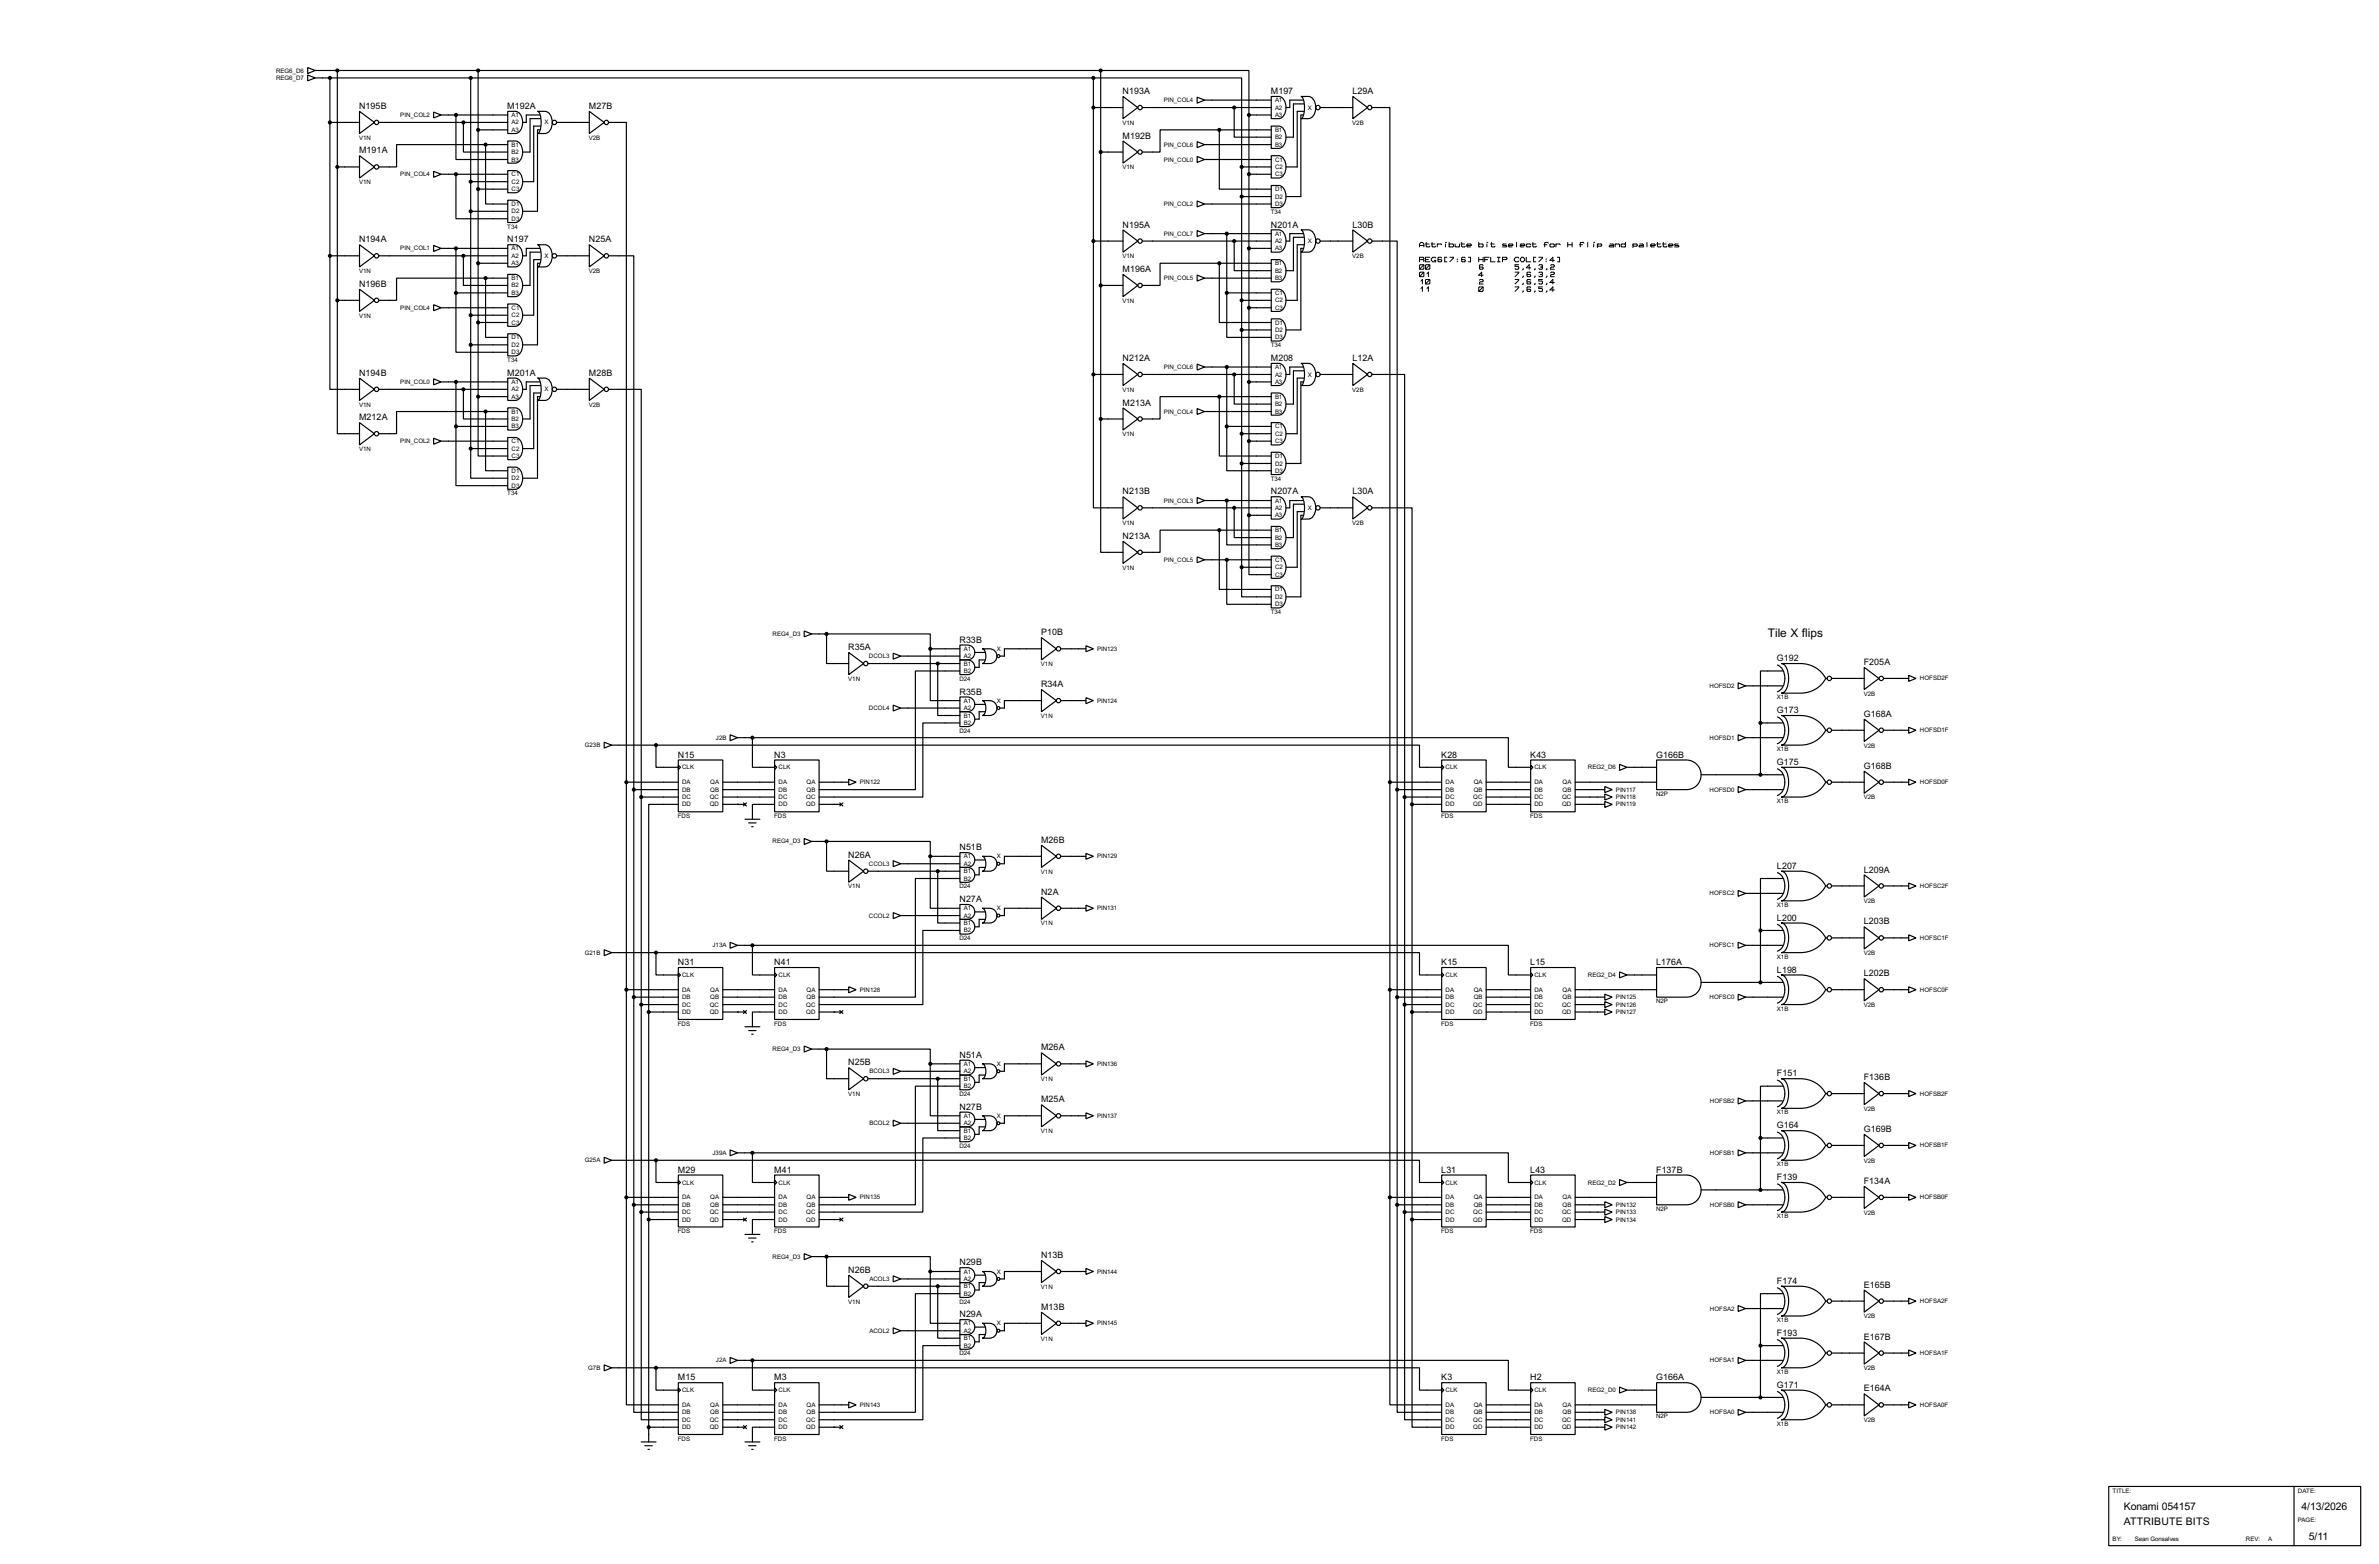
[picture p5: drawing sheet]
<svg xmlns="http://www.w3.org/2000/svg" width="815mm" height="536mm" viewBox="0 0 815 536" stroke-linecap="round" stroke-linejoin="round" font-family="sans-serif">
<defs><g id="words">
<text font-size="4.6" x="605.9" y="218.3">Tile X flips</text>
<g font-size="4">
<text x="727.8" y="517.5">Konami 054157</text>
<text x="788.7" y="517.5">4/13/2026</text>
<text x="727.8" y="522.5">ATTRIBUTE BITS</text>
<text x="791.3" y="527.6">5/11</text>
</g>
<g font-size="3.4">
<text x="384.7" y="32.3">N193A</text>
<text x="435.5" y="32.3">M197</text>
<text x="463.5" y="32.3">L29A</text>
<text x="123.1" y="37.4">N195B</text>
<text x="173.9" y="37.4">M192A</text>
<text x="201.8" y="37.4">M27B</text>
<text x="384.7" y="47.5">M192B</text>
<text x="123.1" y="52.6">M191A</text>
<text x="384.7" y="78">N195A</text>
<text x="435.5" y="78">N201A</text>
<text x="463.5" y="78">L30B</text>
<text x="123.1" y="83.1">N194A</text>
<text x="173.9" y="83.1">N197</text>
<text x="201.8" y="83.1">N25A</text>
<text x="384.7" y="93.2">M196A</text>
<text x="123.1" y="98.3">N196B</text>
<text x="384.7" y="123.7">N212A</text>
<text x="435.5" y="123.7">M208</text>
<text x="463.5" y="123.7">L12A</text>
<text x="123.1" y="128.8">N194B</text>
<text x="173.9" y="128.8">M201A</text>
<text x="201.8" y="128.8">M28B</text>
<text x="123.1" y="144">M212A</text>
<text x="384.7" y="139">M213A</text>
<text x="384.7" y="169.4">N213B</text>
<text x="435.5" y="169.4">N207A</text>
<text x="463.5" y="169.4">L30A</text>
<text x="384.7" y="184.7">N213A</text>
<text x="328.8" y="220.2">R33B</text>
<text x="356.8" y="217.7">P10B</text>
<text x="290.7" y="222.8">R35A</text>
<text x="609" y="226.6">G192</text>
<text x="638.7" y="227.9">F205A</text>
<text x="328.8" y="238">R35B</text>
<text x="356.8" y="235.5">R34A</text>
<text x="609" y="244.4">G173</text>
<text x="638.7" y="245.6">G168A</text>
<text x="232.3" y="259.6">N15</text>
<text x="265.3" y="259.6">N3</text>
<text x="493.9" y="259.6">K28</text>
<text x="524.4" y="259.6">K43</text>
<text x="567.6" y="259.6">G166B</text>
<text x="609" y="262.1">G175</text>
<text x="638.7" y="263.4">G168B</text>
<text x="290.7" y="293.9">N26A</text>
<text x="328.8" y="291.4">N51B</text>
<text x="356.8" y="288.8">M26B</text>
<text x="609" y="297.7">L207</text>
<text x="638.7" y="299">L209A</text>
<text x="328.8" y="309.1">N27A</text>
<text x="356.8" y="306.6">N2A</text>
<text x="609" y="315.5">L200</text>
<text x="638.7" y="316.8">L203B</text>
<text x="232.3" y="330.7">N31</text>
<text x="265.3" y="330.7">N41</text>
<text x="493.9" y="330.7">K15</text>
<text x="524.4" y="330.7">L15</text>
<text x="567.6" y="330.7">L176A</text>
<text x="609" y="333.3">L198</text>
<text x="638.7" y="334.5">L202B</text>
<text x="356.8" y="359.9">M26A</text>
<text x="290.7" y="365">N25B</text>
<text x="328.8" y="362.5">N51A</text>
<text x="609" y="368.8">F151</text>
<text x="638.7" y="370.1">F136B</text>
<text x="356.8" y="377.7">M25A</text>
<text x="328.8" y="380.3">N27B</text>
<text x="609" y="386.6">G164</text>
<text x="638.7" y="387.9">G169B</text>
<text x="232.3" y="401.8">M29</text>
<text x="265.3" y="401.8">M41</text>
<text x="493.9" y="401.8">L31</text>
<text x="524.4" y="401.8">L43</text>
<text x="567.6" y="401.8">F137B</text>
<text x="609" y="404.4">F139</text>
<text x="638.7" y="405.7">F134A</text>
<text x="356.8" y="431.1">N13B</text>
<text x="290.7" y="436.1">N26B</text>
<text x="328.8" y="433.6">N29B</text>
<text x="609" y="439.9">F174</text>
<text x="638.7" y="441.2">E165B</text>
<text x="356.8" y="448.8">M13B</text>
<text x="328.8" y="451.4">N29A</text>
<text x="609" y="457.7">F193</text>
<text x="638.7" y="459">E167B</text>
<text x="232.3" y="473">M15</text>
<text x="265.3" y="473">M3</text>
<text x="493.9" y="473">K3</text>
<text x="524.4" y="473">H2</text>
<text x="567.6" y="473">G166A</text>
<text x="609" y="475.5">G171</text>
<text x="638.7" y="476.8">E164A</text>
</g>
<g font-size="2.4">
<text x="94.6" y="27.4">REG6_D7</text>
<text x="94.6" y="24.8">REG6_D6</text>
<text x="398.8" y="35">PIN_COL4</text>
<text x="436.9" y="35">A1</text>
<text x="137.2" y="40.1">PIN_COL2</text>
<text x="175.3" y="40.1">A1</text>
<text x="436.9" y="37.5">A2</text>
<text x="436.9" y="40.1">A3</text>
<text x="448.2" y="37.5">X</text>
<text x="123" y="47.9">V1N</text>
<text x="175.3" y="42.7">A2</text>
<text x="175.3" y="45.2">A3</text>
<text x="186.6" y="42.7">X</text>
<text x="201.8" y="47.9">V2B</text>
<text x="384.7" y="42.8">V1N</text>
<text x="436.9" y="45.2">B1</text>
<text x="436.9" y="47.7">B2</text>
<text x="463.4" y="42.8">V2B</text>
<text x="175.3" y="50.2">B1</text>
<text x="175.3" y="52.8">B2</text>
<text x="398.8" y="50.2">PIN_COL6</text>
<text x="436.9" y="50.2">B3</text>
<text x="175.3" y="55.4">B3</text>
<text x="384.7" y="58">V1N</text>
<text x="398.8" y="55.4">PIN_COL0</text>
<text x="436.9" y="55.4">C1</text>
<text x="436.9" y="57.9">C2</text>
<text x="123" y="63.1">V1N</text>
<text x="137.2" y="60.4">PIN_COL4</text>
<text x="175.3" y="60.4">C1</text>
<text x="175.3" y="62.9">C2</text>
<text x="175.3" y="65.5">C3</text>
<text x="436.9" y="60.4">C3</text>
<text x="436.9" y="65.5">D1</text>
<text x="175.3" y="70.6">D1</text>
<text x="398.8" y="70.6">PIN_COL2</text>
<text x="436.9" y="68.1">D2</text>
<text x="436.9" y="70.6">D3</text>
<text x="175.3" y="73.1">D2</text>
<text x="175.3" y="75.6">D3</text>
<text x="435.5" y="73.3">T34</text>
<text x="173.8" y="78.3">T34</text>
<text x="398.8" y="80.8">PIN_COL7</text>
<text x="436.9" y="80.8">A1</text>
<text x="436.9" y="83.3">A2</text>
<text x="448.2" y="83.3">X</text>
<text x="137.2" y="85.8">PIN_COL1</text>
<text x="175.3" y="85.8">A1</text>
<text x="175.3" y="88.3">A2</text>
<text x="186.6" y="88.3">X</text>
<text x="384.7" y="88.5">V1N</text>
<text x="436.9" y="85.8">A3</text>
<text x="463.4" y="88.5">V2B</text>
<text x="123" y="93.6">V1N</text>
<text x="175.3" y="90.9">A3</text>
<text x="175.3" y="96">B1</text>
<text x="201.8" y="93.6">V2B</text>
<text x="398.8" y="96">PIN_COL5</text>
<text x="436.9" y="90.9">B1</text>
<text x="436.9" y="93.5">B2</text>
<text x="436.9" y="96">B3</text>
<text x="175.3" y="98.5">B2</text>
<text x="175.3" y="101">B3</text>
<text x="436.9" y="101">C1</text>
<text x="137.2" y="106.2">PIN_COL4</text>
<text x="175.3" y="106.2">C1</text>
<text x="384.7" y="103.7">V1N</text>
<text x="436.9" y="103.6">C2</text>
<text x="436.9" y="106.2">C3</text>
<text x="123" y="108.8">V1N</text>
<text x="175.3" y="108.7">C2</text>
<text x="175.3" y="111.2">C3</text>
<text x="436.9" y="111.2">D1</text>
<text x="436.9" y="113.7">D2</text>
<text x="175.3" y="116.3">D1</text>
<text x="175.3" y="118.9">D2</text>
<text x="435.5" y="119">T34</text>
<text x="436.9" y="116.3">D3</text>
<text x="173.8" y="124.1">T34</text>
<text x="175.3" y="121.4">D3</text>
<text x="137.2" y="131.6">PIN_COL0</text>
<text x="175.3" y="131.6">A1</text>
<text x="398.8" y="126.4">PIN_COL6</text>
<text x="436.9" y="126.4">A1</text>
<text x="436.9" y="129">A2</text>
<text x="436.9" y="131.6">A3</text>
<text x="448.2" y="129">X</text>
<text x="175.3" y="134.1">A2</text>
<text x="175.3" y="136.6">A3</text>
<text x="186.6" y="134.1">X</text>
<text x="384.7" y="134.2">V1N</text>
<text x="436.9" y="136.6">B1</text>
<text x="463.4" y="134.2">V2B</text>
<text x="123" y="139.3">V1N</text>
<text x="175.3" y="141.7">B1</text>
<text x="201.8" y="139.3">V2B</text>
<text x="398.8" y="141.7">PIN_COL4</text>
<text x="436.9" y="139.1">B2</text>
<text x="436.9" y="141.7">B3</text>
<text x="175.3" y="144.3">B2</text>
<text x="175.3" y="146.8">B3</text>
<text x="384.7" y="149.5">V1N</text>
<text x="436.9" y="146.8">C1</text>
<text x="436.9" y="149.3">C2</text>
<text x="123" y="154.5">V1N</text>
<text x="137.2" y="151.8">PIN_COL2</text>
<text x="175.3" y="151.8">C1</text>
<text x="175.3" y="154.4">C2</text>
<text x="436.9" y="151.8">C3</text>
<text x="175.3" y="157">C3</text>
<text x="436.9" y="157">D1</text>
<text x="436.9" y="159.5">D2</text>
<text x="175.3" y="162">D1</text>
<text x="175.3" y="164.5">D2</text>
<text x="175.3" y="167.1">D3</text>
<text x="435.5" y="164.7">T34</text>
<text x="436.9" y="162">D3</text>
<text x="173.8" y="169.8">T34</text>
<text x="398.8" y="172.2">PIN_COL3</text>
<text x="436.9" y="172.2">A1</text>
<text x="384.7" y="179.9">V1N</text>
<text x="436.9" y="174.7">A2</text>
<text x="436.9" y="177.3">A3</text>
<text x="448.2" y="174.7">X</text>
<text x="463.4" y="179.9">V2B</text>
<text x="436.9" y="182.4">B1</text>
<text x="436.9" y="184.9">B2</text>
<text x="436.9" y="187.4">B3</text>
<text x="384.7" y="195.2">V1N</text>
<text x="398.8" y="192.5">PIN_COL5</text>
<text x="436.9" y="192.5">C1</text>
<text x="436.9" y="195.1">C2</text>
<text x="436.9" y="197.6">C3</text>
<text x="436.9" y="202.7">D1</text>
<text x="436.9" y="205.2">D2</text>
<text x="436.9" y="207.8">D3</text>
<text x="435.5" y="210.4">T34</text>
<text x="264.8" y="217.9">REG4_D3</text>
<text x="297.8" y="225.5">DCOL3</text>
<text x="330.3" y="223">A1</text>
<text x="330.3" y="225.5">A2</text>
<text x="341.6" y="223">X</text>
<text x="376" y="223">PIN123</text>
<text x="290.7" y="233.3">V1N</text>
<text x="328.8" y="233.3">D24</text>
<text x="330.3" y="228.1">B1</text>
<text x="330.3" y="230.6">B2</text>
<text x="356.7" y="228.2">V1N</text>
<text x="657.9" y="233.2">HOFSD2F</text>
<text x="585.8" y="235.7">HOFSD2</text>
<text x="608.9" y="239.6">X1B</text>
<text x="638.7" y="238.4">V2B</text>
<text x="297.8" y="243.3">DCOL4</text>
<text x="330.3" y="240.8">A1</text>
<text x="330.3" y="245.9">B1</text>
<text x="330.3" y="243.3">A2</text>
<text x="341.6" y="240.8">X</text>
<text x="356.7" y="246">V1N</text>
<text x="376" y="240.8">PIN124</text>
<text x="328.8" y="251.1">D24</text>
<text x="330.3" y="248.4">B2</text>
<text x="657.9" y="250.9">HOFSD1F</text>
<text x="200.4" y="256">G23B</text>
<text x="245.3" y="253.5">J2B</text>
<text x="585.8" y="253.5">HOFSD1</text>
<text x="608.9" y="257.4">X1B</text>
<text x="638.7" y="256.2">V2B</text>
<text x="233.7" y="263.6">CLK</text>
<text x="266.8" y="263.6">CLK</text>
<text x="495.4" y="263.6">CLK</text>
<text x="525.8" y="263.6">CLK</text>
<text x="544.2" y="263.6">REG2_D6</text>
<text x="233.7" y="268.7">DA</text>
<text x="243.4" y="268.7">QA</text>
<text x="266.8" y="268.7">DA</text>
<text x="276.4" y="268.7">QA</text>
<text x="294.7" y="268.7">PIN122</text>
<text x="495.4" y="268.7">DA</text>
<text x="505" y="268.7">QA</text>
<text x="525.8" y="268.7">DA</text>
<text x="535.5" y="268.7">QA</text>
<text x="657.9" y="268.7">HOFSD0F</text>
<text x="233.7" y="271.3">DB</text>
<text x="233.7" y="273.8">DC</text>
<text x="243.2" y="273.8">QC</text>
<text x="243.4" y="271.3">QB</text>
<text x="266.8" y="271.3">DB</text>
<text x="266.8" y="273.8">DC</text>
<text x="276.3" y="273.8">QC</text>
<text x="276.4" y="271.3">QB</text>
<text x="495.4" y="271.3">DB</text>
<text x="495.4" y="273.8">DC</text>
<text x="504.9" y="273.8">QC</text>
<text x="505" y="271.3">QB</text>
<text x="525.8" y="271.3">DB</text>
<text x="525.8" y="273.8">DC</text>
<text x="535.3" y="273.8">QC</text>
<text x="535.5" y="271.3">QB</text>
<text x="553.8" y="271.3">PIN117</text>
<text x="553.8" y="273.8">PIN118</text>
<text x="567.5" y="272.7">N2P</text>
<text x="585.8" y="271.3">HOFSD0</text>
<text x="608.9" y="275.2">X1B</text>
<text x="638.7" y="273.9">V2B</text>
<text x="232.3" y="280.3">FDS</text>
<text x="233.7" y="276.3">DD</text>
<text x="243.2" y="276.3">QD</text>
<text x="265.3" y="280.3">FDS</text>
<text x="266.8" y="276.3">DD</text>
<text x="276.3" y="276.3">QD</text>
<text x="493.9" y="280.3">FDS</text>
<text x="495.4" y="276.3">DD</text>
<text x="504.9" y="276.3">QD</text>
<text x="524.4" y="280.3">FDS</text>
<text x="525.8" y="276.3">DD</text>
<text x="535.3" y="276.3">QD</text>
<text x="553.8" y="276.3">PIN119</text>
<text x="264.8" y="289">REG4_D3</text>
<text x="297.8" y="296.7">CCOL3</text>
<text x="330.3" y="294.1">A1</text>
<text x="330.3" y="299.2">B1</text>
<text x="330.3" y="296.7">A2</text>
<text x="341.6" y="294.1">X</text>
<text x="356.7" y="299.3">V1N</text>
<text x="376" y="294.1">PIN129</text>
<text x="290.7" y="304.4">V1N</text>
<text x="328.8" y="304.4">D24</text>
<text x="330.3" y="301.7">B2</text>
<text x="657.9" y="304.3">HOFSC2F</text>
<text x="330.3" y="311.9">A1</text>
<text x="341.6" y="311.9">X</text>
<text x="376" y="311.9">PIN131</text>
<text x="585.8" y="306.8">HOFSC2</text>
<text x="608.9" y="310.8">X1B</text>
<text x="638.7" y="309.5">V2B</text>
<text x="297.8" y="314.4">CCOL2</text>
<text x="330.3" y="317">B1</text>
<text x="330.3" y="314.4">A2</text>
<text x="356.7" y="317.1">V1N</text>
<text x="328.8" y="322.2">D24</text>
<text x="330.3" y="319.5">B2</text>
<text x="657.9" y="322.1">HOFSC1F</text>
<text x="200.4" y="327.1">G21B</text>
<text x="244.2" y="324.6">J13A</text>
<text x="585.8" y="324.6">HOFSC1</text>
<text x="608.9" y="328.5">X1B</text>
<text x="638.7" y="327.3">V2B</text>
<text x="233.7" y="334.8">CLK</text>
<text x="266.8" y="334.8">CLK</text>
<text x="495.4" y="334.8">CLK</text>
<text x="525.8" y="334.8">CLK</text>
<text x="544.2" y="334.8">REG2_D4</text>
<text x="233.7" y="339.8">DA</text>
<text x="243.4" y="339.8">QA</text>
<text x="266.8" y="339.8">DA</text>
<text x="276.4" y="339.8">QA</text>
<text x="294.7" y="339.8">PIN128</text>
<text x="495.4" y="339.8">DA</text>
<text x="505" y="339.8">QA</text>
<text x="525.8" y="339.8">DA</text>
<text x="535.5" y="339.8">QA</text>
<text x="657.9" y="339.8">HOFSC0F</text>
<text x="233.7" y="342.4">DB</text>
<text x="233.7" y="344.9">DC</text>
<text x="233.7" y="347.5">DD</text>
<text x="243.2" y="344.9">QC</text>
<text x="243.2" y="347.5">QD</text>
<text x="243.4" y="342.4">QB</text>
<text x="266.8" y="342.4">DB</text>
<text x="266.8" y="344.9">DC</text>
<text x="266.8" y="347.5">DD</text>
<text x="276.3" y="344.9">QC</text>
<text x="276.3" y="347.5">QD</text>
<text x="276.4" y="342.4">QB</text>
<text x="495.4" y="342.4">DB</text>
<text x="495.4" y="344.9">DC</text>
<text x="495.4" y="347.5">DD</text>
<text x="504.9" y="344.9">QC</text>
<text x="504.9" y="347.5">QD</text>
<text x="505" y="342.4">QB</text>
<text x="525.8" y="342.4">DB</text>
<text x="525.8" y="344.9">DC</text>
<text x="525.8" y="347.5">DD</text>
<text x="535.3" y="344.9">QC</text>
<text x="535.3" y="347.5">QD</text>
<text x="535.5" y="342.4">QB</text>
<text x="553.8" y="342.4">PIN125</text>
<text x="553.8" y="344.9">PIN126</text>
<text x="553.8" y="347.5">PIN127</text>
<text x="567.5" y="343.8">N2P</text>
<text x="585.8" y="342.4">HOFSC0</text>
<text x="608.9" y="346.3">X1B</text>
<text x="638.7" y="345.1">V2B</text>
<text x="232.3" y="351.4">FDS</text>
<text x="265.3" y="351.4">FDS</text>
<text x="493.9" y="351.4">FDS</text>
<text x="524.4" y="351.4">FDS</text>
<text x="264.8" y="360.2">REG4_D3</text>
<text x="330.3" y="365.2">A1</text>
<text x="341.6" y="365.2">X</text>
<text x="376" y="365.2">PIN136</text>
<text x="297.9" y="367.8">BCOL3</text>
<text x="330.3" y="370.3">B1</text>
<text x="330.3" y="367.8">A2</text>
<text x="356.7" y="370.4">V1N</text>
<text x="290.7" y="375.5">V1N</text>
<text x="328.8" y="375.5">D24</text>
<text x="330.3" y="372.9">B2</text>
<text x="586" y="377.9">HOFSB2</text>
<text x="657.9" y="375.4">HOFSB2F</text>
<text x="330.3" y="383">A1</text>
<text x="341.6" y="383">X</text>
<text x="376" y="383">PIN137</text>
<text x="608.9" y="381.9">X1B</text>
<text x="638.7" y="380.6">V2B</text>
<text x="297.9" y="385.6">BCOL2</text>
<text x="330.3" y="388.1">B1</text>
<text x="330.3" y="385.6">A2</text>
<text x="356.7" y="388.2">V1N</text>
<text x="244.2" y="395.7">J39A</text>
<text x="328.8" y="393.3">D24</text>
<text x="330.3" y="390.6">B2</text>
<text x="586" y="395.7">HOFSB1</text>
<text x="657.9" y="393.2">HOFSB1F</text>
<text x="200.4" y="398.3">G25A</text>
<text x="608.9" y="399.7">X1B</text>
<text x="638.7" y="398.4">V2B</text>
<text x="233.7" y="405.9">CLK</text>
<text x="266.8" y="405.9">CLK</text>
<text x="495.4" y="405.9">CLK</text>
<text x="525.8" y="405.9">CLK</text>
<text x="544.2" y="405.9">REG2_D2</text>
<text x="233.7" y="411">DA</text>
<text x="233.7" y="413.5">DB</text>
<text x="243.4" y="411">QA</text>
<text x="243.4" y="413.5">QB</text>
<text x="266.8" y="411">DA</text>
<text x="266.8" y="413.5">DB</text>
<text x="276.4" y="411">QA</text>
<text x="276.4" y="413.5">QB</text>
<text x="294.7" y="411">PIN135</text>
<text x="495.4" y="411">DA</text>
<text x="495.4" y="413.5">DB</text>
<text x="505" y="411">QA</text>
<text x="505" y="413.5">QB</text>
<text x="525.8" y="411">DA</text>
<text x="525.8" y="413.5">DB</text>
<text x="535.5" y="411">QA</text>
<text x="535.5" y="413.5">QB</text>
<text x="553.8" y="413.5">PIN132</text>
<text x="586" y="413.5">HOFSB0</text>
<text x="657.9" y="411">HOFSB0F</text>
<text x="233.7" y="416">DC</text>
<text x="233.7" y="418.6">DD</text>
<text x="243.2" y="416">QC</text>
<text x="243.2" y="418.6">QD</text>
<text x="266.8" y="416">DC</text>
<text x="266.8" y="418.6">DD</text>
<text x="276.3" y="416">QC</text>
<text x="276.3" y="418.6">QD</text>
<text x="495.4" y="416">DC</text>
<text x="495.4" y="418.6">DD</text>
<text x="504.9" y="416">QC</text>
<text x="504.9" y="418.6">QD</text>
<text x="525.8" y="416">DC</text>
<text x="525.8" y="418.6">DD</text>
<text x="535.3" y="416">QC</text>
<text x="535.3" y="418.6">QD</text>
<text x="553.8" y="416">PIN133</text>
<text x="553.8" y="418.6">PIN134</text>
<text x="567.5" y="414.9">N2P</text>
<text x="608.9" y="417.4">X1B</text>
<text x="638.7" y="416.2">V2B</text>
<text x="232.3" y="422.5">FDS</text>
<text x="265.3" y="422.5">FDS</text>
<text x="493.9" y="422.5">FDS</text>
<text x="524.4" y="422.5">FDS</text>
<text x="264.8" y="431.3">REG4_D3</text>
<text x="330.3" y="436.4">A1</text>
<text x="341.6" y="436.4">X</text>
<text x="376" y="436.4">PIN144</text>
<text x="297.9" y="438.9">ACOL3</text>
<text x="330.3" y="441.4">B1</text>
<text x="330.3" y="444">B2</text>
<text x="330.3" y="438.9">A2</text>
<text x="356.7" y="441.6">V1N</text>
<text x="290.7" y="446.7">V1N</text>
<text x="328.8" y="446.7">D24</text>
<text x="586" y="449.1">HOFSA2</text>
<text x="657.9" y="446.5">HOFSA2F</text>
<text x="330.3" y="454.1">A1</text>
<text x="341.6" y="454.1">X</text>
<text x="376" y="454.1">PIN145</text>
<text x="608.9" y="453">X1B</text>
<text x="638.7" y="451.7">V2B</text>
<text x="297.9" y="456.7">ACOL2</text>
<text x="330.3" y="459.2">B1</text>
<text x="330.3" y="461.8">B2</text>
<text x="330.3" y="456.7">A2</text>
<text x="356.7" y="459.4">V1N</text>
<text x="245.3" y="466.8">J2A</text>
<text x="328.8" y="464.4">D24</text>
<text x="586" y="466.8">HOFSA1</text>
<text x="657.9" y="464.3">HOFSA1F</text>
<text x="201.6" y="469.4">G7B</text>
<text x="608.9" y="470.8">X1B</text>
<text x="638.7" y="469.5">V2B</text>
<text x="233.7" y="477">CLK</text>
<text x="266.8" y="477">CLK</text>
<text x="495.4" y="477">CLK</text>
<text x="525.8" y="477">CLK</text>
<text x="544.2" y="477">REG2_D0</text>
<text x="233.7" y="482.1">DA</text>
<text x="233.7" y="484.6">DB</text>
<text x="243.4" y="482.1">QA</text>
<text x="243.4" y="484.6">QB</text>
<text x="266.8" y="482.1">DA</text>
<text x="266.8" y="484.6">DB</text>
<text x="276.4" y="482.1">QA</text>
<text x="276.4" y="484.6">QB</text>
<text x="294.7" y="482.1">PIN143</text>
<text x="495.4" y="482.1">DA</text>
<text x="495.4" y="484.6">DB</text>
<text x="505" y="482.1">QA</text>
<text x="505" y="484.6">QB</text>
<text x="525.8" y="482.1">DA</text>
<text x="525.8" y="484.6">DB</text>
<text x="535.5" y="482.1">QA</text>
<text x="535.5" y="484.6">QB</text>
<text x="553.8" y="484.6">PIN138</text>
<text x="586" y="484.6">HOFSA0</text>
<text x="657.9" y="482.1">HOFSA0F</text>
<text x="233.7" y="487.2">DC</text>
<text x="233.7" y="489.7">DD</text>
<text x="243.2" y="487.2">QC</text>
<text x="243.2" y="489.7">QD</text>
<text x="266.8" y="487.2">DC</text>
<text x="266.8" y="489.7">DD</text>
<text x="276.3" y="487.2">QC</text>
<text x="276.3" y="489.7">QD</text>
<text x="495.4" y="487.2">DC</text>
<text x="495.4" y="489.7">DD</text>
<text x="504.9" y="487.2">QC</text>
<text x="504.9" y="489.7">QD</text>
<text x="525.8" y="487.2">DC</text>
<text x="525.8" y="489.7">DD</text>
<text x="535.3" y="487.2">QC</text>
<text x="535.3" y="489.7">QD</text>
<text x="553.8" y="487.2">PIN141</text>
<text x="553.8" y="489.7">PIN142</text>
<text x="567.5" y="486">N2P</text>
<text x="608.9" y="488.6">X1B</text>
<text x="638.7" y="487.3">V2B</text>
<text x="232.3" y="493.6">FDS</text>
<text x="265.3" y="493.6">FDS</text>
<text x="493.9" y="493.6">FDS</text>
<text x="524.4" y="493.6">FDS</text>
<text x="724" y="511.5">TITLE:</text>
<text x="787.5" y="511.5">DATE:</text>
<text x="787.5" y="521.6">PAGE:</text>
<text x="724" y="528">BY:</text>
<text x="731.6" y="528">Sean Gonsalves</text>
<text x="769.7" y="528">REV:</text>
<text x="777.3" y="528">A</text>
</g>
</g></defs>
<g fill="none" stroke="#000" stroke-width=".4">
<path d="M105.5 25.7l2.5 1-2.5 1zM105.5 23.2l2.5 1-2.5 1zM108 24.2h269.2M108 26.7h266.7M113.1 26.7v61M115.6 24.2v78.7M123.2 38.2l5.1 3.8-5.1 3.8zM148.6 38.4l2.6 1-2.6 1zM151.2 39.4h22.8M156.3 39.4v15.3h17.7M161.3 26.7v127M163.9 24.2v111.7"/>
<path d="M174 38.2h2.6a3.9 3.9 0 0 1 2.3 5.3l-.5 1.2a2.21 2.21 0 0 1-1.8 1.1h-2.6zM184.2 38.2h2.5a3.9 3.9 0 0 1 2.4 5.3l-.6 1.2a2.21 2.21 0 0 1-1.8 1.1h-2.5a4.7 4.7 0 0 0 1.2-4.7l-.4-2.1zM185 39.4h-4.6v2.6h-1.3M202 38.2l5.1 3.8-5.1 3.8zM374.7 26.7h50.8v30.5M374.7 36.9h10.2M374.7 26.7v101.6M377.2 24.2h50.8v15.2M377.2 24.2v119.4M384.9 33.1l5 3.8-5 3.8zM391.5 36.9h44.2M410.3 33.3l2.5 1-2.5 1.1z"/>
<path d="M412.8 34.3h22.9M423 36.9v10.1h12.7M428 39.4h7.7M428 39.4v137.2M435.7 33.1h2.5a3.9 3.9 0 0 1 2.3 5.3l-.5 1.2a2.17 2.17 0 0 1-1.8 1.1h-2.5zM445.8 33.1h2.6a3.9 3.9 0 0 1 2.3 5.3l-.5 1.2a2.22 2.22 0 0 1-1.8 1.1h-2.6a4.7 4.7 0 0 0 1.2-4.7l-.4-2.1zM446.6 39.4h-.8v28h-5.1M446.6 34.3h-4.6v2.6h-1.3M446.8 38.2h-2.2v19h-3.9M446.8 35.6h-3.5v11.4h-2.6M452.4 36.9h11.2M463.6 33.1l5.1 3.8-5.1 3.8z"/>
<path d="M470.2 36.9h6.1v231.1M113.1 42h10.1M115.6 57.2h7.6M123.2 53.4l5.1 3.8-5.1 3.8zM129.8 42h44.2M148.6 58.7l2.6 1-2.6 1.1zM151.2 59.7h22.8M156.3 59.7v15.3h17.7M158.8 42v10.1h15.2M163.9 44.5h10.1M166.4 49.6v20.3h7.6M166.4 49.6h-30.5v7.6h-6.1"/>
<path d="M166.4 49.6h7.6M174 48.3h2.6a3.9 3.9 0 0 1 2.3 5.3l-.5 1.2a2.21 2.21 0 0 1-1.8 1.1h-2.6zM174 58.5h2.6a3.9 3.9 0 0 1 2.3 5.3l-.5 1.2a2.21 2.21 0 0 1-1.8 1.1h-2.6zM185 44.5h-.8v27.9h-5.1M185.2 40.7h-3.5v11.4h-2.6M185.2 43.2h-2.3v19.1h-3.8M190.8 42h11.2M208.6 42h6.1v226M377.2 52.1h7.7M384.9 48.3l5 3.8-5 3.8zM410.3 53.6l2.5 1.1-2.5 1zM410.3 48.6l2.5 1-2.5 1z"/>
<path d="M412.8 54.7h22.9M412.8 49.6h22.9M417.9 44.5h-20.3v7.6h-6.1M417.9 44.5v20.3h17.8M417.9 44.5h17.8M425.5 57.2h10.2M425.5 57.2v137.2M428 59.7h7.7M435.7 43.2h2.5a3.9 3.9 0 0 1 2.3 5.3l-.5 1.2a2.17 2.17 0 0 1-1.8 1.2h-2.5zM435.7 53.4h2.5a3.9 3.9 0 0 1 2.3 5.3l-.5 1.2a2.17 2.17 0 0 1-1.8 1.1h-2.5zM161.3 72.4h12.7M161.3 62.3h12.7"/>
<path d="M163.9 64.8h10.1M174 68.6h2.6a3.9 3.9 0 0 1 2.3 5.3l-.5 1.2a2.21 2.21 0 0 1-1.8 1.2h-2.6zM384.9 78.8l5 3.8-5 3.8zM410.3 79l2.5 1.1-2.5 1zM410.3 68.9l2.5 1-2.5 1zM412.8 69.9h22.9M425.5 67.4h10.2M435.7 78.8h2.5a3.9 3.9 0 0 1 2.3 5.3l-.5 1.2a2.17 2.17 0 0 1-1.8 1.1h-2.5zM435.7 63.6h2.5a3.9 3.9 0 0 1 2.3 5.3l-.5 1.2a2.17 2.17 0 0 1-1.8 1.1h-2.5zM445.8 78.8h2.6a3.9 3.9 0 0 1 2.3 5.3l-.5 1.2a2.23 2.23 0 0 1-1.8 1.1h-2.6a4.8 4.8 0 0 0 1.2-4.7l-.4-2.1zM463.6 78.8l5.1 3.8-5.1 3.8zM113.1 87.7v45.7h10.1"/>
<path d="M113.1 87.7h10.1M123.2 83.9l5.1 3.8-5.1 3.8zM123.2 99.1l5.1 3.8-5.1 3.8zM129.8 87.7h44.2M148.6 84.1l2.6 1-2.6 1.1zM151.2 85.1h22.8M156.3 85.1v15.3M158.8 87.7v10.1h15.2M163.9 90.2h10.1M166.4 95.3v20.3h7.6M166.4 95.3h-30.5v7.6h-6.1M166.4 95.3h7.6"/>
<path d="M174 83.9h2.6a3.9 3.9 0 0 1 2.3 5.3l-.5 1.2a2.21 2.21 0 0 1-1.8 1.1h-2.6zM174 94h2.6a3.9 3.9 0 0 1 2.3 5.3l-.5 1.2a2.21 2.21 0 0 1-1.8 1.2h-2.6zM184.2 83.9h2.5a3.9 3.9 0 0 1 2.4 5.3l-.6 1.2a2.21 2.21 0 0 1-1.8 1.1h-2.5a4.7 4.7 0 0 0 1.2-4.7l-.4-2.1zM185 85.1h-4.6v2.6h-1.3M185 90.2h-.8v28h-5.1M185.2 86.4h-3.5v11.4h-2.6M185.2 89h-2.3v19h-3.8M190.8 87.7h11.2M202 83.9l5.1 3.8-5.1 3.8zM208.6 87.7h8.6v182.9M374.7 82.6h10.2M377.2 97.8h7.7"/>
<path d="M384.9 94l5 3.8-5 3.9zM391.5 82.6h44.2M410.3 94.3l2.5 1-2.5 1zM412.8 80.1h22.9M412.8 95.3h22.9M417.9 90.2h-20.3v7.6h-6.1M417.9 90.2v20.3h17.8M417.9 90.2h17.8M420.4 80.1v20.3M423 82.6v10.2h12.7M428 85.1h7.7M435.7 89h2.5a3.9 3.9 0 0 1 2.3 5.3l-.5 1.2a2.17 2.17 0 0 1-1.8 1.1h-2.5z"/>
<path d="M435.7 99.1h2.5a3.9 3.9 0 0 1 2.3 5.3l-.5 1.2a2.17 2.17 0 0 1-1.8 1.1h-2.5zM446.6 85.1h-.8v28h-5.1M446.6 80.1h-4.6v2.5h-1.3M446.8 83.9h-2.2v19h-3.9M446.8 81.3h-3.5v11.5h-2.6M452.4 82.6h11.2M470.2 82.6h8.6v188M115.6 102.9v45.7h7.6M115.6 102.9h7.6M148.6 104.4l2.6 1.1-2.6 1zM151.2 105.5h22.8M156.3 100.4v20.3h17.7"/>
<path d="M156.3 100.4h17.7M161.3 108h12.7M161.3 118.2h12.7M163.9 110.5h10.1M174 104.2h2.6a3.9 3.9 0 0 1 2.3 5.3l-.5 1.2a2.22 2.22 0 0 1-1.8 1.1h-2.6zM174 114.4h2.6a3.9 3.9 0 0 1 2.3 5.3l-.5 1.2a2.21 2.21 0 0 1-1.8 1.1h-2.6zM420.4 100.4v15.2h15.3M420.4 100.4h15.3M425.5 102.9h10.2M425.5 113.1h10.2M428 105.5h7.7M435.7 109.3h2.5a3.9 3.9 0 0 1 2.3 5.3l-.5 1.2a2.17 2.17 0 0 1-1.8 1.1h-2.5z"/>
<path d="M123.2 129.6l5.1 3.8-5.1 3.8zM129.8 133.4h44.2M148.6 129.8l2.6 1.1-2.6 1zM151.2 130.9h22.8M156.3 130.9v15.2M158.8 133.4v10.2h15.2M163.9 135.9v20.4h10.1M163.9 135.9h10.1M174 129.6h2.6a3.9 3.9 0 0 1 2.3 5.3l-.5 1.2a2.22 2.22 0 0 1-1.8 1.1h-2.6zM174 139.8h2.6a3.9 3.9 0 0 1 2.3 5.3l-.5 1.2a2.21 2.21 0 0 1-1.8 1.1h-2.6zM184.2 129.6h2.5a3.9 3.9 0 0 1 2.4 5.3l-.6 1.2a2.22 2.22 0 0 1-1.8 1.1h-2.5a4.8 4.8 0 0 0 1.2-4.7l-.4-2.1zM185 130.9h-4.6v2.5h-1.3"/>
<path d="M185 135.9h-.8v28h-5.1M185.2 132.1h-3.5v11.5h-2.6M185.2 134.7h-2.3v19h-3.8M190.8 133.4h11.2M202 129.6l5.1 3.8-5.1 3.8zM208.6 133.4h11.2v139.7M374.7 128.3v45.7h10.2M374.7 128.3h10.2M384.9 124.5l5 3.8-5 3.8zM384.9 139.8l5 3.8-5 3.8zM391.5 128.3h44.2M410.3 124.8l2.5 1-2.5 1z"/>
<path d="M412.8 125.8h22.9M417.9 135.9h-20.3v7.7h-6.1M417.9 135.9v20.4h17.8M417.9 135.9h17.8M420.4 125.8v20.3M423 128.3v10.2h12.7M428 130.9h7.7M435.7 124.5h2.5a3.9 3.9 0 0 1 2.3 5.3l-.5 1.2a2.17 2.17 0 0 1-1.8 1.1h-2.5zM435.7 134.7h2.5a3.9 3.9 0 0 1 2.3 5.3l-.5 1.2a2.17 2.17 0 0 1-1.8 1.1h-2.5zM445.8 124.5h2.6a3.9 3.9 0 0 1 2.3 5.3l-.5 1.2a2.22 2.22 0 0 1-1.8 1.1h-2.6a4.7 4.7 0 0 0 1.2-4.7l-.4-2.1zM446.6 125.8h-4.6v2.5h-1.3M446.6 130.9h-.8v27.9h-5.1"/>
<path d="M446.8 129.6h-2.2v19h-3.9M446.8 127.1h-3.5v11.4h-2.6M452.4 128.3h11.2M463.6 124.5l5.1 3.8-5.1 3.8zM470.2 128.3h11.2v144.8M123.2 144.8l5.1 3.8-5.1 3.9zM148.6 150.2l2.6 1-2.6 1zM151.2 151.2h22.8M156.3 146.1v20.3h17.7M156.3 146.1h17.7M161.3 153.7v10.2h12.7M161.3 153.7h12.7"/>
<path d="M166.4 141v20.3h7.6M166.4 141h-30.5v7.6h-6.1M166.4 141h7.6M174 149.9h2.6a3.9 3.9 0 0 1 2.3 5.3l-.5 1.2a2.21 2.21 0 0 1-1.8 1.1h-2.6zM377.2 143.6v45.7h7.7M377.2 143.6h7.7M410.3 140l2.5 1-2.5 1zM412.8 141h22.9M420.4 146.1v15.2h15.3M420.4 146.1h15.3M425.5 148.6h10.2M425.5 158.8h10.2"/>
<path d="M428 151.2h7.7M435.7 144.8h2.5a3.9 3.9 0 0 1 2.3 5.3l-.5 1.2a2.17 2.17 0 0 1-1.8 1.2h-2.5zM435.7 155h2.5a3.9 3.9 0 0 1 2.3 5.3l-.5 1.2a2.17 2.17 0 0 1-1.8 1.1h-2.5zM174 160.1h2.6a3.9 3.9 0 0 1 2.3 5.3l-.5 1.2a2.21 2.21 0 0 1-1.8 1.1h-2.6zM384.9 170.2l5 3.8-5 3.9zM391.5 174h44.2M410.3 170.5l2.5 1-2.5 1zM412.8 171.5h22.9M420.4 171.5v15.2h15.3M423 174v10.2h12.7M428 176.6v20.3h7.7M428 176.6h7.7"/>
<path d="M435.7 170.2h2.5a3.9 3.9 0 0 1 2.3 5.3l-.5 1.2a2.17 2.17 0 0 1-1.8 1.2h-2.5zM445.8 170.2h2.6a3.9 3.9 0 0 1 2.3 5.3l-.5 1.2a2.22 2.22 0 0 1-1.8 1.2h-2.6a4.8 4.8 0 0 0 1.2-4.8l-.4-2.1zM446.6 171.5h-4.6v2.5h-1.3M446.6 176.6h-.8v27.9h-5.1M446.8 175.3h-2.2v19.1h-3.9M446.8 172.8h-3.5v11.4h-2.6M452.4 174h11.2M463.6 170.2l5.1 3.8-5.1 3.9zM470.2 174h13.7v101.6M384.9 185.5l5 3.8-5 3.8zM410.3 190.8l2.5 1-2.5 1zM412.8 191.8h22.9"/>
<path d="M417.9 181.7h-20.3v7.6h-6.1M417.9 181.7v20.3h17.8M417.9 181.7h17.8M420.4 191.8v15.3h15.3M425.5 194.4v10.1h10.2M425.5 194.4h10.2M435.7 180.4h2.5a3.9 3.9 0 0 1 2.3 5.3l-.5 1.2a2.17 2.17 0 0 1-1.8 1.1h-2.5zM435.7 190.6h2.5a3.9 3.9 0 0 1 2.3 5.3l-.5 1.2a2.17 2.17 0 0 1-1.8 1.1h-2.5zM275.6 216.2l2.6 1-2.6 1zM278.2 217.2h5.1M283.3 217.2h35.5v5.1M283.3 217.2v10.2h7.6"/>
<path d="M356.9 218.5l5.1 3.8-5.1 3.8zM435.7 200.7h2.5a3.9 3.9 0 0 1 2.3 5.3l-.5 1.2a2.17 2.17 0 0 1-1.8 1.1h-2.5zM290.9 223.6l5.1 3.8-5.1 3.8zM297.5 227.4h31.5M306.1 223.8l2.6 1-2.6 1.1zM308.7 224.8h20.3M318.8 222.3v17.8h10.2M318.8 222.3h10.2M321.4 227.4v17.8h7.6M329 238.8a5.1 5.1 0 0 1 4.1 .5 2.53 2.53 0 0 1 .8 2.9 2.53 2.53 0 0 1-2.4 1.7h-2.5zM329 221a5.1 5.1 0 0 1 4.1 .5 2.56 2.56 0 0 1 .8 2.9 2.56 2.56 0 0 1-2.4 1.7h-2.5zM329 226.1a5.1 5.1 0 0 1 4.1 .5 2.53 2.53 0 0 1 .8 2.9 2.53 2.53 0 0 1-2.4 1.7h-2.5z"/>
<path d="M329 229.9h-15.3v40.7h-33M334.1 223.6h3.5M336.6 222.3a5.1 5.1 0 0 1 4.1 .5 2.54 2.54 0 0 1 .8 2.9 2.54 2.54 0 0 1-2.4 1.7h-2.5a3.1 3.1 0 0 0 .9-4.4zM337.6 226.1h-2v2.6h-1.5M356.9 236.3l5.1 3.8-5.1 3.8zM356.9 222.3h-12.7v2.5h-1.5M363.5 222.3h8.7M372.2 221.3l2.5 1-2.5 1zM372.2 239.1l2.5 1-2.5 1zM595.7 234l2.5 1-2.5 1zM598.2 235h12.7M609.1 227.9a5.5 5.5 0 0 1 1.5 8l-1.5 1.1"/>
<path d="M610.4 227.4h6.6a9.6 9.6 0 0 1 8.7 5.1 9.6 9.6 0 0 1-8.7 5h-6.6a3.2 3.2 0 0 0 2.4-3.1 7.7 7.7 0 0 0-1.4-6.6zM610.9 229.9h-7.6v17.8M625.7 232.5h.5M627.7 232.5h11.2M638.9 228.7l5 3.8-5 3.8zM645.5 232.5h8.6M654.1 231.4l2.5 1.1-2.5 1zM207.1 254.3l2.5 1-2.5 1zM209.6 255.3h15.2M224.8 255.3h261.7v7.6h7.6M224.8 255.3v7.6h7.7M250.2 251.8l2.6 1-2.6 1z"/>
<path d="M252.8 252.8h5.1M257.9 252.8h259v10.1h7.7M257.9 252.8v10.1h7.6M306.1 241.6l2.6 1-2.6 1zM308.7 242.6h20.3M329 243.9a5 5 0 0 1 4.1 .5 2.55 2.55 0 0 1 .8 2.9 2.55 2.55 0 0 1-2.4 1.7h-2.5zM329 247.7h-12.7v25.4h-35.6M334.1 241.4h3.5M336.6 240.1a5.1 5.1 0 0 1 4.1 .5 2.56 2.56 0 0 1 .8 2.8 2.56 2.56 0 0 1-2.4 1.8h-2.5a3.2 3.2 0 0 0 .9-4.4zM337.6 243.9h-2v2.5h-1.5M356.9 240.1h-12.7v2.5h-1.5M363.5 240.1h8.7"/>
<path d="M595.7 251.8l2.5 1-2.5 1zM598.2 252.8h12.7M603.3 247.7v17.8M603.3 247.7h7.6M609.1 245.7a5.5 5.5 0 0 1 1.5 8l-1.5 1.1M610.4 245.2h6.6a9.6 9.6 0 0 1 8.7 5 9.6 9.6 0 0 1-8.7 5.1h-6.6a3.2 3.2 0 0 0 2.4-3.1 7.6 7.6 0 0 0-1.4-6.6zM625.7 250.2h.5M627.7 250.2h11.2M638.9 246.4l5 3.8-5 3.9zM645.5 250.2h8.6M654.1 249.2l2.5 1-2.5 1.1zM214.7 268h17.8"/>
<path d="M214.7 268v142.3M217.2 270.6h15.3M217.2 270.6v142.2M219.8 273.1h12.7M219.8 273.1v142.2M232.5 260.4h15.2v17.8h-15.2zM232.5 262.2l.7 .7-.7 .8zM232.5 275.6h-10.2v71.2M247.7 268h17.8M247.7 270.6h17.8M247.7 273.1h17.8M247.7 275.6h7.6"/>
<path d="M254.8 275.1l1 1.1M255.8 275.1l-1 1.1M265.5 260.4h15.2v17.8h-15.2zM265.5 262.2l.7 .7-.7 .8zM265.5 275.6h-7.6v5.1M280.7 268h10.2M280.7 275.6h7.6M287.8 275.1l1.1 1.1M288.9 275.1l-1.1 1.1M290.9 267l2.5 1-2.5 1zM476.3 268h17.8M476.3 268v142.3"/>
<path d="M478.8 270.6h15.3M478.8 270.6v142.2M481.4 273.1h12.7M481.4 273.1v142.2M483.9 275.6h10.2M483.9 275.6v142.3M494.1 260.4h15.2v17.8h-15.2zM494.1 262.2l.7 .7-.7 .8zM509.3 268h15.3M509.3 270.6h15.3M509.3 273.1h15.3M509.3 275.6h15.3"/>
<path d="M524.6 260.4h15.2v17.8h-15.2zM524.6 262.2l.7 .7-.7 .8zM539.8 268h27.9M539.8 270.6h10.2M539.8 273.1h10.2M539.8 275.6h10.2M550 269.5l2.5 1.1-2.5 1zM550 272.1l2.5 1-2.5 1zM550 274.6l2.5 1-2.5 1.1zM555 261.9l2.6 1-2.6 1.1zM557.6 262.9h10.1M567.7 260.4h10.2a5.1 5.1 0 0 1 5.1 5.1 5.1 5.1 0 0 1-5.1 5.1h-10.2z"/>
<path d="M583 265.5h27.9M595.7 269.5l2.5 1.1-2.5 1zM598.2 270.6h12.7M609.1 263.5a5.4 5.4 0 0 1 1.5 8l-1.5 1.1M610.4 262.9h6.6a9.6 9.6 0 0 1 8.7 5.1 9.6 9.6 0 0 1-8.7 5.1h-6.6a3.2 3.2 0 0 0 2.4-3.1 7.7 7.7 0 0 0-1.4-6.7zM625.7 268h.5M627.7 268h11.2M638.9 264.2l5 3.8-5 3.8zM645.5 268h8.6M654.1 267l2.5 1-2.5 1zM255.3 280.7h5.1M256.6 282h2.5"/>
<path d="M257.6 283.3h.5M275.6 287.3l2.6 1-2.6 1.1zM278.2 288.3h5.1M283.3 288.3h35.5v5.1M283.3 288.3v10.2h7.6M290.9 294.7l5.1 3.8-5.1 3.8zM297.5 298.5h31.5M306.1 294.9l2.6 1.1-2.6 1zM308.7 296h20.3M318.8 293.4v17.8h10.2M318.8 293.4h10.2M321.4 298.5v17.8h7.6"/>
<path d="M329 292.2a5.2 5.2 0 0 1 4.1 .5 2.54 2.54 0 0 1 .8 2.8 2.54 2.54 0 0 1-2.4 1.7h-2.5zM329 297.2a5.1 5.1 0 0 1 4.1 .5 2.56 2.56 0 0 1 .8 2.9 2.56 2.56 0 0 1-2.4 1.7h-2.5zM334.1 294.7h3.5M336.6 293.4a5.1 5.1 0 0 1 4.1 .5 2.57 2.57 0 0 1 .8 2.9 2.57 2.57 0 0 1-2.4 1.7h-2.5a3.2 3.2 0 0 0 .9-4.4zM337.6 297.2h-2v2.6h-1.5M356.9 289.6l5.1 3.8-5.1 3.8zM356.9 293.4h-12.7v2.6h-1.5M363.5 293.4h8.7M372.2 292.4l2.5 1-2.5 1zM609.1 299a5.5 5.5 0 0 1 1.5 8.1l-1.5 1.1M610.4 298.5h6.6a9.6 9.6 0 0 1 8.7 5.1 9.6 9.6 0 0 1-8.7 5.1h-6.6a3.2 3.2 0 0 0 2.4-3.2 7.6 7.6 0 0 0-1.4-6.6zM638.9 299.8l5 3.8-5 3.8z"/>
<path d="M306.1 312.7l2.6 1-2.6 1.1zM308.7 313.7h20.3M329 309.9a5.1 5.1 0 0 1 4.1 .5 2.56 2.56 0 0 1 .8 2.9 2.56 2.56 0 0 1-2.4 1.7h-2.5zM329 315a5.1 5.1 0 0 1 4.1 .5 2.53 2.53 0 0 1 .8 2.9 2.53 2.53 0 0 1-2.4 1.7h-2.5zM329 318.8h-12.7v25.4h-35.6M329 301h-15.3v40.7h-33M334.1 312.5h3.5M336.6 311.2a5.1 5.1 0 0 1 4.1 .5 2.54 2.54 0 0 1 .8 2.9 2.54 2.54 0 0 1-2.4 1.7h-2.5a3.1 3.1 0 0 0 .9-4.4zM337.6 315h-2v2.6h-1.5M356.9 307.4l5.1 3.8-5.1 3.8zM356.9 311.2h-12.7v2.5h-1.5M363.5 311.2h8.7"/>
<path d="M372.2 310.2l2.5 1-2.5 1zM595.7 305.1l2.5 1-2.5 1zM598.2 306.1h12.7M603.3 318.8v17.8M603.3 318.8h7.6M609.1 316.8a5.5 5.5 0 0 1 1.5 8l-1.5 1.1M610.4 316.3h6.6a9.6 9.6 0 0 1 8.7 5.1 9.6 9.6 0 0 1-8.7 5h-6.6a3.2 3.2 0 0 0 2.4-3.1 7.7 7.7 0 0 0-1.4-6.6zM610.9 301h-7.6v17.8M625.7 303.6h.5M627.7 303.6h11.2M638.9 317.6l5 3.8-5 3.8zM645.5 303.6h8.6"/>
<path d="M654.1 302.6l2.5 1-2.5 1zM207.1 325.4l2.5 1-2.5 1.1zM209.6 326.4h15.2M214.7 339.1h17.8M224.8 326.4h261.7v7.7h7.6M224.8 326.4v7.7h7.7M232.5 331.5h15.2v17.8h-15.2zM232.5 333.3l.7 .8-.7 .7zM247.7 339.1h17.8M250.2 322.9l2.6 1-2.6 1zM252.8 323.9h5.1M257.9 323.9h259v10.2h7.7"/>
<path d="M257.9 323.9v10.2h7.6M265.5 331.5h15.2v17.8h-15.2zM265.5 333.3l.7 .8-.7 .7zM280.7 339.1h10.2M290.9 338.1l2.5 1-2.5 1.1zM476.3 339.1h17.8M494.1 331.5h15.2v17.8h-15.2zM494.1 333.3l.7 .8-.7 .7zM509.3 339.1h15.3M524.6 331.5h15.2v17.8h-15.2zM524.6 333.3l.7 .8-.7 .7zM539.8 339.1h27.9"/>
<path d="M555 333l2.6 1.1-2.6 1zM557.6 334.1h10.1M567.7 331.5h10.2a5.1 5.1 0 0 1 5.1 5.1 5.1 5.1 0 0 1-5.1 5.1h-10.2zM583 336.6h27.9M595.7 322.9l2.5 1-2.5 1zM598.2 323.9h12.7M609.1 334.6a5.5 5.5 0 0 1 1.5 8l-1.5 1.1M610.4 334.1h6.6a9.6 9.6 0 0 1 8.7 5 9.6 9.6 0 0 1-8.7 5.1h-6.6a3.2 3.2 0 0 0 2.4-3.1 7.6 7.6 0 0 0-1.4-6.6zM625.7 339.1h.5M625.7 321.4h.5M627.7 339.1h11.2M627.7 321.4h11.2"/>
<path d="M638.9 335.3l5 3.8-5 3.9zM645.5 339.1h8.6M645.5 321.4h8.6M654.1 320.3l2.5 1.1-2.5 1zM654.1 338.1l2.5 1-2.5 1.1zM217.2 341.7h15.3M219.8 344.2h12.7M222.3 346.8h10.2M222.3 346.8v147.3M247.7 341.7h17.8M247.7 344.2h17.8M247.7 346.8h7.6"/>
<path d="M254.8 346.3l1 1M255.3 351.8h5.1M255.8 346.3l-1 1M256.6 353.1h2.5M257.6 354.4h.5M265.5 346.8h-7.6v5M275.6 358.4l2.6 1.1-2.6 1zM278.2 359.5h5.1M280.7 346.8h7.6M283.3 359.5h35.5v5M283.3 359.5v10.1h7.6M287.8 346.3l1.1 1"/>
<path d="M288.9 346.3l-1.1 1M478.8 341.7h15.3M481.4 344.2h12.7M483.9 346.8h10.2M509.3 341.7h15.3M509.3 344.2h15.3M509.3 346.8h15.3M539.8 341.7h10.2M539.8 344.2h10.2M539.8 346.8h10.2M550 340.7l2.5 1-2.5 1zM550 343.2l2.5 1-2.5 1z"/>
<path d="M550 345.7l2.5 1.1-2.5 1zM595.7 340.7l2.5 1-2.5 1zM598.2 341.7h12.7M290.9 365.8l5.1 3.8-5.1 3.8zM297.5 369.6h31.5M306.1 366.1l2.6 1-2.6 1zM308.7 367.1h20.3M318.8 364.5v17.8h10.2M318.8 364.5h10.2M321.4 369.6v17.8h7.6M329 363.3a5.1 5.1 0 0 1 4.1 .5 2.57 2.57 0 0 1 .8 2.8 2.57 2.57 0 0 1-2.4 1.8h-2.5zM329 368.4a5.2 5.2 0 0 1 4.1 .5 2.54 2.54 0 0 1 .8 2.8 2.54 2.54 0 0 1-2.4 1.7h-2.5z"/>
<path d="M329 372.2h-15.3v40.6h-33M334.1 365.8h3.5M336.6 364.5a5 5 0 0 1 4.1 .6 2.55 2.55 0 0 1 .8 2.8 2.55 2.55 0 0 1-2.4 1.7h-2.5a3.2 3.2 0 0 0 .9-4.3zM337.6 368.4h-2v2.5h-1.5M356.9 360.7l5.1 3.8-5.1 3.9zM356.9 378.5l5.1 3.8-5.1 3.8zM356.9 364.5h-12.7v2.6h-1.5M363.5 364.5h8.7M372.2 363.5l2.5 1-2.5 1.1zM595.7 376.2l2.5 1-2.5 1.1zM598.2 377.2h12.7M609.1 370.1a5.5 5.5 0 0 1 1.5 8.1l-1.5 1.1"/>
<path d="M610.4 369.6h6.6a9.6 9.6 0 0 1 8.7 5.1 9.6 9.6 0 0 1-8.7 5.1h-6.6a3.2 3.2 0 0 0 2.4-3.2 7.7 7.7 0 0 0-1.4-6.6zM610.9 372.2h-7.6v17.7M625.7 374.7h.5M627.7 374.7h11.2M638.9 370.9l5 3.8-5 3.8zM645.5 374.7h8.6M654.1 373.7l2.5 1-2.5 1zM207.1 396.5l2.5 1.1-2.5 1zM209.6 397.6h15.2M224.8 397.6h261.7v7.6h7.6M224.8 397.6v7.6h7.7M250.2 394l2.6 1-2.6 1z"/>
<path d="M252.8 395h5.1M257.9 395h259v10.2h7.7M257.9 395v10.2h7.6M306.1 383.8l2.6 1.1-2.6 1zM308.7 384.9h20.3M329 381.1a5.2 5.2 0 0 1 4.1 .5 2.54 2.54 0 0 1 .8 2.8 2.54 2.54 0 0 1-2.4 1.7h-2.5zM329 386.1a5.1 5.1 0 0 1 4.1 .5 2.56 2.56 0 0 1 .8 2.9 2.56 2.56 0 0 1-2.4 1.7h-2.5zM329 389.9h-12.7v25.4h-35.6M334.1 383.6h3.5M336.6 382.3a5.1 5.1 0 0 1 4.1 .5 2.57 2.57 0 0 1 .8 2.9 2.57 2.57 0 0 1-2.4 1.7h-2.5a3.2 3.2 0 0 0 .9-4.4zM337.6 386.1h-2v2.6h-1.5M356.9 382.3h-12.7v2.6h-1.5"/>
<path d="M363.5 382.3h8.7M372.2 381.3l2.5 1-2.5 1zM595.7 394l2.5 1-2.5 1zM598.2 395h12.7M603.3 389.9v17.8M603.3 389.9h7.6M609.1 387.9a5.5 5.5 0 0 1 1.5 8.1l-1.5 1.1M610.4 387.4h6.6a9.6 9.6 0 0 1 8.7 5.1 9.6 9.6 0 0 1-8.7 5.1h-6.6a3.2 3.2 0 0 0 2.4-3.2 7.6 7.6 0 0 0-1.4-6.6zM625.7 392.5h.5M627.7 392.5h11.2M638.9 388.7l5 3.8-5 3.8zM645.5 392.5h8.6"/>
<path d="M654.1 391.5l2.5 1-2.5 1zM214.7 410.3v71.1h17.8M214.7 410.3h17.8M217.2 412.8v71.1h15.3M217.2 412.8h15.3M219.8 415.3v71.2h12.7M219.8 415.3h12.7M222.3 417.9h10.2M232.5 402.6h15.2v17.8h-15.2zM232.5 404.4l.7 .8-.7 .7zM247.7 410.3h17.8M247.7 412.8h17.8"/>
<path d="M247.7 415.3h17.8M247.7 417.9h7.6M254.8 417.4l1 1M255.8 417.4l-1 1M265.5 402.6h15.2v17.8h-15.2zM265.5 404.4l.7 .8-.7 .7zM265.5 417.9h-7.6v5.1M280.7 410.3h10.2M280.7 417.9h7.6M287.8 417.4l1.1 1M288.9 417.4l-1.1 1M290.9 409.2l2.5 1.1-2.5 1z"/>
<path d="M476.3 410.3v71.1h17.8M476.3 410.3h17.8M478.8 412.8v71.1h15.3M478.8 412.8h15.3M481.4 415.3v71.2h12.7M481.4 415.3h12.7M483.9 417.9v71.1h10.2M483.9 417.9h10.2M494.1 402.6h15.2v17.8h-15.2zM494.1 404.4l.7 .8-.7 .7zM509.3 410.3h15.3M509.3 412.8h15.3"/>
<path d="M509.3 415.3h15.3M509.3 417.9h15.3M524.6 402.6h15.2v17.8h-15.2zM524.6 404.4l.7 .8-.7 .7zM539.8 410.3h27.9M539.8 412.8h10.2M539.8 415.3h10.2M539.8 417.9h10.2M550 411.8l2.5 1-2.5 1zM550 414.3l2.5 1-2.5 1.1zM550 416.9l2.5 1-2.5 1zM555 404.2l2.6 1-2.6 1z"/>
<path d="M557.6 405.2h10.1M567.7 402.6h10.2a5.1 5.1 0 0 1 5.1 5.1 5.1 5.1 0 0 1-5.1 5.1h-10.2zM583 407.7h27.9M595.7 411.8l2.5 1-2.5 1zM598.2 412.8h12.7M609.1 405.7a5.5 5.5 0 0 1 1.5 8l-1.5 1.1M610.4 405.2h6.6a9.6 9.6 0 0 1 8.7 5.1 9.6 9.6 0 0 1-8.7 5h-6.6a3.2 3.2 0 0 0 2.4-3.1 7.7 7.7 0 0 0-1.4-6.6zM625.7 410.3h.5M627.7 410.3h11.2M638.9 406.5l5 3.8-5 3.8zM645.5 410.3h8.6M654.1 409.2l2.5 1.1-2.5 1z"/>
<path d="M255.3 423h5.1M256.6 424.2h2.5M257.6 425.5h.5M275.6 429.6l2.6 1-2.6 1zM278.2 430.6h5.1M283.3 430.6h35.5v5.1M283.3 430.6v10.1h7.6M290.9 436.9l5.1 3.8-5.1 3.9zM306.1 437.2l2.6 1-2.6 1zM308.7 438.2h20.3M318.8 435.7v17.7h10.2M318.8 435.7h10.2"/>
<path d="M329 434.4a5 5 0 0 1 4.1 .5 2.55 2.55 0 0 1 .8 2.9 2.55 2.55 0 0 1-2.4 1.7h-2.5zM329 439.5a5.1 5.1 0 0 1 4.1 .5 2.57 2.57 0 0 1 .8 2.8 2.57 2.57 0 0 1-2.4 1.8h-2.5zM334.1 436.9h3.5M336.6 435.7a5.1 5.1 0 0 1 4.1 .5 2.53 2.53 0 0 1 .8 2.8 2.53 2.53 0 0 1-2.4 1.7h-2.5a3.1 3.1 0 0 0 .9-4.3zM337.6 439.5h-2v2.5h-1.5M356.9 431.9l5.1 3.8-5.1 3.8zM356.9 435.7h-12.7v2.5h-1.5M363.5 435.7h8.7M372.2 434.6l2.5 1.1-2.5 1zM297.5 440.7h31.5M306.1 455l2.6 1-2.6 1zM308.7 456h20.3"/>
<path d="M321.4 440.7v17.8h7.6M329 452.2a5.1 5.1 0 0 1 4.1 .5 2.57 2.57 0 0 1 .8 2.8 2.57 2.57 0 0 1-2.4 1.8h-2.5zM329 457.3a5.2 5.2 0 0 1 4.1 .5 2.54 2.54 0 0 1 .8 2.8 2.54 2.54 0 0 1-2.4 1.7h-2.5zM329 443.3h-15.3v40.6h-33M334.1 454.7h3.5M336.6 453.4a5 5 0 0 1 4.1 .6 2.55 2.55 0 0 1 .8 2.8 2.55 2.55 0 0 1-2.4 1.7h-2.5a3.2 3.2 0 0 0 .9-4.3zM337.6 457.3h-2v2.5h-1.5M356.9 449.6l5.1 3.8-5.1 3.9zM356.9 453.4h-12.7v2.6h-1.5M363.5 453.4h8.7M372.2 452.4l2.5 1-2.5 1.1zM595.7 447.3l2.5 1.1-2.5 1z"/>
<path d="M598.2 448.4h12.7M609.1 441.3a5.4 5.4 0 0 1 1.5 8l-1.5 1.1M609.1 459a5.5 5.5 0 0 1 1.5 8.1l-1.5 1.1M610.4 440.7h6.6a9.6 9.6 0 0 1 8.7 5.1 9.6 9.6 0 0 1-8.7 5.1h-6.6a3.2 3.2 0 0 0 2.4-3.1 7.7 7.7 0 0 0-1.4-6.7zM610.4 458.5h6.6a9.6 9.6 0 0 1 8.7 5.1 9.6 9.6 0 0 1-8.7 5.1h-6.6a3.2 3.2 0 0 0 2.4-3.2 7.7 7.7 0 0 0-1.4-6.6zM610.9 443.3h-7.6v17.8M625.7 445.8h.5M627.7 445.8h11.2M638.9 442l5 3.8-5 3.8zM638.9 459.8l5 3.8-5 3.8zM645.5 445.8h8.6M654.1 444.8l2.5 1-2.5 1z"/>
<path d="M207.1 467.7l2.5 1-2.5 1zM209.6 468.7h15.2M224.8 468.7h261.7v7.6h7.6M224.8 468.7v7.6h7.7M232.5 473.8h15.2v17.7h-15.2zM232.5 475.5l.7 .8-.7 .8zM250.2 465.1l2.6 1-2.6 1.1zM252.8 466.1h5.1M257.9 466.1h259v10.2h7.7M257.9 466.1v10.2h7.6M265.5 473.8h15.2v17.7h-15.2zM265.5 475.5l.7 .8-.7 .8z"/>
<path d="M329 461.1h-12.7v25.4h-35.6M494.1 473.8h15.2v17.7h-15.2zM494.1 475.5l.7 .8-.7 .8zM524.6 473.8h15.2v17.7h-15.2zM524.6 475.5l.7 .8-.7 .8zM555 475.3l2.6 1-2.6 1zM557.6 476.3h10.1M567.7 473.8h10.2a5.1 5.1 0 0 1 5.1 5 5.1 5.1 0 0 1-5.1 5.1h-10.2zM583 478.8h27.9M595.7 465.1l2.5 1-2.5 1.1zM598.2 466.1h12.7M603.3 461.1v17.7"/>
<path d="M603.3 461.1h7.6M609.1 476.8a5.5 5.5 0 0 1 1.5 8.1l-1.5 1.1M610.4 476.3h6.6a9.6 9.6 0 0 1 8.7 5.1 9.6 9.6 0 0 1-8.7 5.1h-6.6a3.2 3.2 0 0 0 2.4-3.2 7.6 7.6 0 0 0-1.4-6.6zM625.7 463.6h.5M627.7 463.6h11.2M638.9 477.6l5 3.8-5 3.8zM645.5 463.6h8.6M654.1 462.6l2.5 1-2.5 1zM219.8 494.1h5M221 495.4h2.6M222.1 496.6h.5M222.3 489h10.2"/>
<path d="M247.7 481.4h17.8M247.7 483.9h17.8M247.7 486.5h17.8M247.7 489h7.6M254.8 488.5l1 1M255.3 494.1h5.1M255.8 488.5l-1 1M256.6 495.4h2.5M257.6 496.6h.5M265.5 489h-7.6v5.1M280.7 481.4h10.2M280.7 489h7.6"/>
<path d="M287.8 488.5l1.1 1M288.9 488.5l-1.1 1M290.9 480.4l2.5 1-2.5 1zM509.3 481.4h15.3M509.3 483.9h15.3M509.3 486.5h15.3M509.3 489h15.3M539.8 481.4h27.9M539.8 483.9h10.2M539.8 486.5h10.2M539.8 489h10.2M550 482.9l2.5 1-2.5 1z"/>
<path d="M550 485.4l2.5 1.1-2.5 1zM550 488l2.5 1-2.5 1zM595.7 482.9l2.5 1-2.5 1zM598.2 483.9h12.7M625.7 481.4h.5M627.7 481.4h11.2M645.5 481.4h8.6M654.1 480.4l2.5 1-2.5 1zM722.7 509.3h86.3v20.3h-86.3zM786.2 509.3v20.3"/>
<circle cx="390.7" cy="36.9" r=".75"/>
<circle cx="451.6" cy="36.9" r=".75"/>
<circle cx="469.4" cy="36.9" r=".75"/>
<circle cx="129" cy="57.2" r=".75"/>
<circle cx="129" cy="42" r=".75"/>
<circle cx="190" cy="42" r=".75"/>
<circle cx="207.8" cy="42" r=".75"/>
<circle cx="390.7" cy="52.1" r=".75"/>
<circle cx="129" cy="87.7" r=".75"/>
<circle cx="190" cy="87.7" r=".75"/>
<circle cx="207.8" cy="87.7" r=".75"/>
<circle cx="390.7" cy="97.8" r=".75"/>
<circle cx="390.7" cy="82.6" r=".75"/>
<circle cx="451.6" cy="82.6" r=".75"/>
<circle cx="469.4" cy="82.6" r=".75"/>
<circle cx="129" cy="102.9" r=".75"/>
<circle cx="129" cy="133.4" r=".75"/>
<circle cx="190" cy="133.4" r=".75"/>
<circle cx="207.8" cy="133.4" r=".75"/>
<circle cx="390.7" cy="128.3" r=".75"/>
<circle cx="451.6" cy="128.3" r=".75"/>
<circle cx="469.4" cy="128.3" r=".75"/>
<circle cx="129" cy="148.6" r=".75"/>
<circle cx="390.7" cy="143.6" r=".75"/>
<circle cx="390.7" cy="174" r=".75"/>
<circle cx="451.6" cy="174" r=".75"/>
<circle cx="469.4" cy="174" r=".75"/>
<circle cx="390.7" cy="189.3" r=".75"/>
<circle cx="296.7" cy="227.4" r=".75"/>
<circle cx="342.1" cy="224.8" r=".5"/>
<circle cx="362.7" cy="222.3" r=".75"/>
<circle cx="626.9" cy="232.5" r=".75"/>
<circle cx="644.7" cy="232.5" r=".75"/>
<circle cx="342.1" cy="242.6" r=".5"/>
<circle cx="362.7" cy="240.1" r=".75"/>
<circle cx="626.9" cy="250.2" r=".75"/>
<circle cx="644.7" cy="250.2" r=".75"/>
<circle cx="626.9" cy="268" r=".75"/>
<circle cx="644.7" cy="268" r=".75"/>
<circle cx="296.7" cy="298.5" r=".75"/>
<circle cx="342.1" cy="296" r=".5"/>
<circle cx="362.7" cy="293.4" r=".75"/>
<circle cx="342.1" cy="313.7" r=".5"/>
<circle cx="362.7" cy="311.2" r=".75"/>
<circle cx="626.9" cy="303.6" r=".75"/>
<circle cx="644.7" cy="303.6" r=".75"/>
<circle cx="626.9" cy="339.1" r=".75"/>
<circle cx="626.9" cy="321.4" r=".75"/>
<circle cx="644.7" cy="339.1" r=".75"/>
<circle cx="644.7" cy="321.4" r=".75"/>
<circle cx="296.7" cy="369.6" r=".75"/>
<circle cx="342.1" cy="367.1" r=".5"/>
<circle cx="362.7" cy="364.5" r=".75"/>
<circle cx="626.9" cy="374.7" r=".75"/>
<circle cx="644.7" cy="374.7" r=".75"/>
<circle cx="342.1" cy="384.9" r=".5"/>
<circle cx="362.7" cy="382.3" r=".75"/>
<circle cx="626.9" cy="392.5" r=".75"/>
<circle cx="644.7" cy="392.5" r=".75"/>
<circle cx="626.9" cy="410.3" r=".75"/>
<circle cx="644.7" cy="410.3" r=".75"/>
<circle cx="342.1" cy="438.2" r=".5"/>
<circle cx="362.7" cy="435.7" r=".75"/>
<circle cx="296.7" cy="440.7" r=".75"/>
<circle cx="342.1" cy="456" r=".5"/>
<circle cx="362.7" cy="453.4" r=".75"/>
<circle cx="626.9" cy="445.8" r=".75"/>
<circle cx="644.7" cy="445.8" r=".75"/>
<circle cx="626.9" cy="463.6" r=".75"/>
<circle cx="644.7" cy="463.6" r=".75"/>
<circle cx="626.9" cy="481.4" r=".75"/>
<circle cx="644.7" cy="481.4" r=".75"/>
</g>
<g fill="#000">
<circle cx="252.8" cy="275.6" r=".2"/>
<circle cx="285.8" cy="275.6" r=".2"/>
<circle cx="252.8" cy="346.8" r=".2"/>
<circle cx="285.8" cy="346.8" r=".2"/>
<circle cx="252.8" cy="417.9" r=".2"/>
<circle cx="285.8" cy="417.9" r=".2"/>
<circle cx="252.8" cy="489" r=".2"/>
<circle cx="285.8" cy="489" r=".2"/>
</g>
<g fill="#000" stroke="#000" stroke-width=".4">
<circle cx="113" cy="26.7" r=".5"/>
<circle cx="115.6" cy="24.2" r=".5"/>
<circle cx="156.2" cy="39.4" r=".5"/>
<circle cx="161.3" cy="26.7" r=".5"/>
<circle cx="163.8" cy="24.2" r=".5"/>
<circle cx="374.7" cy="26.7" r=".5"/>
<circle cx="374.7" cy="36.9" r=".5"/>
<circle cx="377.2" cy="24.2" r=".5"/>
<circle cx="422.9" cy="36.9" r=".5"/>
<circle cx="428" cy="39.4" r=".5"/>
<circle cx="113" cy="42" r=".5"/>
<circle cx="115.6" cy="57.2" r=".5"/>
<circle cx="156.2" cy="59.7" r=".5"/>
<circle cx="158.8" cy="42" r=".5"/>
<circle cx="163.8" cy="44.5" r=".5"/>
<circle cx="166.4" cy="49.6" r=".5"/>
<circle cx="377.2" cy="52.1" r=".5"/>
<circle cx="417.8" cy="44.5" r=".5"/>
<circle cx="425.5" cy="57.2" r=".5"/>
<circle cx="428" cy="59.7" r=".5"/>
<circle cx="161.3" cy="72.4" r=".5"/>
<circle cx="161.3" cy="62.3" r=".5"/>
<circle cx="163.8" cy="64.8" r=".5"/>
<circle cx="425.5" cy="67.4" r=".5"/>
<circle cx="113" cy="87.7" r=".5"/>
<circle cx="156.2" cy="85.1" r=".5"/>
<circle cx="158.8" cy="87.7" r=".5"/>
<circle cx="163.8" cy="90.2" r=".5"/>
<circle cx="166.4" cy="95.3" r=".5"/>
<circle cx="374.7" cy="82.6" r=".5"/>
<circle cx="377.2" cy="97.8" r=".5"/>
<circle cx="417.8" cy="90.2" r=".5"/>
<circle cx="420.4" cy="80.1" r=".5"/>
<circle cx="422.9" cy="82.6" r=".5"/>
<circle cx="428" cy="85.1" r=".5"/>
<circle cx="115.6" cy="102.9" r=".5"/>
<circle cx="156.2" cy="100.4" r=".5"/>
<circle cx="161.3" cy="108" r=".5"/>
<circle cx="161.3" cy="118.2" r=".5"/>
<circle cx="163.8" cy="110.5" r=".5"/>
<circle cx="420.4" cy="100.4" r=".5"/>
<circle cx="425.5" cy="102.9" r=".5"/>
<circle cx="425.5" cy="113.1" r=".5"/>
<circle cx="428" cy="105.5" r=".5"/>
<circle cx="156.2" cy="130.9" r=".5"/>
<circle cx="158.8" cy="133.4" r=".5"/>
<circle cx="163.8" cy="135.9" r=".5"/>
<circle cx="374.7" cy="128.3" r=".5"/>
<circle cx="417.8" cy="135.9" r=".5"/>
<circle cx="420.4" cy="125.8" r=".5"/>
<circle cx="422.9" cy="128.3" r=".5"/>
<circle cx="428" cy="130.9" r=".5"/>
<circle cx="156.2" cy="146.1" r=".5"/>
<circle cx="161.3" cy="153.7" r=".5"/>
<circle cx="166.4" cy="141" r=".5"/>
<circle cx="377.2" cy="143.6" r=".5"/>
<circle cx="420.4" cy="146.1" r=".5"/>
<circle cx="425.5" cy="158.8" r=".5"/>
<circle cx="425.5" cy="148.6" r=".5"/>
<circle cx="428" cy="151.2" r=".5"/>
<circle cx="420.4" cy="171.5" r=".5"/>
<circle cx="422.9" cy="174" r=".5"/>
<circle cx="428" cy="176.6" r=".5"/>
<circle cx="417.8" cy="181.7" r=".5"/>
<circle cx="420.4" cy="191.8" r=".5"/>
<circle cx="425.5" cy="194.4" r=".5"/>
<circle cx="283.2" cy="217.2" r=".5"/>
<circle cx="318.8" cy="222.3" r=".5"/>
<circle cx="321.3" cy="227.4" r=".5"/>
<circle cx="224.8" cy="255.3" r=".5"/>
<circle cx="257.8" cy="252.8" r=".5"/>
<circle cx="603.3" cy="247.7" r=".5"/>
<circle cx="214.6" cy="268" r=".5"/>
<circle cx="217.2" cy="270.6" r=".5"/>
<circle cx="219.7" cy="273.1" r=".5"/>
<circle cx="476.3" cy="268" r=".5"/>
<circle cx="478.8" cy="270.6" r=".5"/>
<circle cx="481.3" cy="273.1" r=".5"/>
<circle cx="483.9" cy="275.6" r=".5"/>
<circle cx="603.3" cy="265.5" r=".5"/>
<circle cx="283.2" cy="288.3" r=".5"/>
<circle cx="318.8" cy="293.4" r=".5"/>
<circle cx="321.3" cy="298.5" r=".5"/>
<circle cx="603.3" cy="318.8" r=".5"/>
<circle cx="214.6" cy="339.1" r=".5"/>
<circle cx="224.8" cy="326.4" r=".5"/>
<circle cx="257.8" cy="323.9" r=".5"/>
<circle cx="476.3" cy="339.1" r=".5"/>
<circle cx="603.3" cy="336.6" r=".5"/>
<circle cx="217.2" cy="341.7" r=".5"/>
<circle cx="219.7" cy="344.2" r=".5"/>
<circle cx="222.3" cy="346.8" r=".5"/>
<circle cx="283.2" cy="359.5" r=".5"/>
<circle cx="478.8" cy="341.7" r=".5"/>
<circle cx="481.3" cy="344.2" r=".5"/>
<circle cx="483.9" cy="346.8" r=".5"/>
<circle cx="318.8" cy="364.5" r=".5"/>
<circle cx="321.3" cy="369.6" r=".5"/>
<circle cx="224.8" cy="397.6" r=".5"/>
<circle cx="257.8" cy="395" r=".5"/>
<circle cx="603.3" cy="389.9" r=".5"/>
<circle cx="214.6" cy="410.3" r=".5"/>
<circle cx="217.2" cy="412.8" r=".5"/>
<circle cx="219.7" cy="415.3" r=".5"/>
<circle cx="222.3" cy="417.9" r=".5"/>
<circle cx="476.3" cy="410.3" r=".5"/>
<circle cx="478.8" cy="412.8" r=".5"/>
<circle cx="481.3" cy="415.3" r=".5"/>
<circle cx="483.9" cy="417.9" r=".5"/>
<circle cx="603.3" cy="407.7" r=".5"/>
<circle cx="283.2" cy="430.6" r=".5"/>
<circle cx="318.8" cy="435.7" r=".5"/>
<circle cx="321.3" cy="440.7" r=".5"/>
<circle cx="224.8" cy="468.7" r=".5"/>
<circle cx="257.8" cy="466.1" r=".5"/>
<circle cx="603.3" cy="478.8" r=".5"/>
<circle cx="603.3" cy="461.1" r=".5"/>
<circle cx="222.3" cy="489" r=".5"/>
</g>
<g fill="none" stroke="#000" stroke-width=".34">
<path d="M486.5 84.6v-1l.5-.5h.5l.5 .5v1M486.5 84.1h1.5M486.5 89h1.2M486.7 90.7h1l.3 .3v1l-.3 .3h-1l-.2-.3v-1zM486.7 93.3h1l.3 .2v1.1l-.3 .2h-1l-.2-.2v-1.1zM487 96.3l.5-.5v1.5M487 98.9l.5-.6v1.6M487.7 89l.3-.3-.3-.5h-1.2v1.5M487.7 89l.3 .7M488 90.7l-1.5 1.6M488 93.3l-1.5 1.5M488.5 83.6h1.3"/>
<path d="M488.5 96l.3-.2h1l.2 .2v1.1l-.2 .2h-1l-.3-.2zM488.5 89h1M488.8 83.1v1.3l.2 .2h.8l.2-.2M488.8 90.7h1l.2 .3v1l-.2 .3h-1l-.3-.3v-1zM489 93.8l.5-.5v1.5M489 98.9l.5-.6v1.6M490 88.2h-1.5v1.5h1.5M490 90.7l-1.5 1.6M490 95.8l-1.5 1.5M490.5 83.6h1.3M490.8 83.1v1.3l.2 .2h.8l.2-.2M492 88.4l-.2-.2h-.8l-.5 .5v.5l.5 .5h1v-.5h-.5"/>
<path d="M492.6 83.9l.2-.3h1l.3 .3M492.6 83.6v1M494.1 88.4l-.3-.2h-.7l-.3 .2v1.1l.3 .2h.7l.3-.2-.3-.5h-1M495.4 83.1h.1M495.4 83.6v1M495.9 88.2h-.8v1.5h.8M496.6 83.9l.3-.3h1l.2 .3-.2 .7h-1l-.3-.2M496.6 83.1v1.5M496.9 88.2h1.2l-1.2 1.5M498.7 83.6v.8l.2 .2h1l.3-.2M499.4 88.7v.3M499.4 89.5v.2"/>
<path d="M500.2 83.6v1M500.7 83.6h1.2M500.9 83.1v1.3l.3 .2h.7l.3-.2M502.2 88.4l-.3-.2h-.7l-.3 .2v1.1l.3 .2h.7l.3-.2-.3-.5h-1M502.7 84.1h1.5l-.2-.5h-1l-.3 .3 .3 .7h1M503.2 88.2h.8v1.5h-.8M506.8 83.9l.2-.3h1l.3 .3-.3 .7h-1l-.2-.2M506.8 98.6l.2-.3h1l.3 .3v1l-.3 .3h-1l-.2-.3zM506.8 83.1v1.5M506.8 88.2v1.5M506.8 89h1.5M507 96l.3-.2h.7l.3 .2-.3 .6h-.7l-.3 .2v.5h1.3"/>
<path d="M508.3 91l-.3-.3h-.7l-.3 .3v1l.3 .3h.7l.3-.3-.3-.5h-1M508.3 88.2v1.5M508.3 94.3h-1.5l1-1v1.5M508.3 98.3l-1.5 1.6M508.8 89h1M509.6 83.1h.1M509.6 83.6v1M510.3 88.2h-1.5v1.5M510.9 83.6h1.2M510.9 88.2v1.5h1.5M511.1 83.1v1.3l.3 .2h.7l.3-.2M513.1 88.2h1"/>
<path d="M513.1 89.7h1M513.6 88.2v1.5M514.9 89h1.3l.2-.6-.2-.2h-1.3v1.5M516.2 83.6h-1l-.3 .3 .3 .2h1l.2 .3-.2 .2h-1.3M517 84.1h1.5l-.3-.5h-1l-.2 .3 .2 .7h1M519.2 93.3h1.3l-1.3 1.5M519.2 95.8h1.3l-1.3 1.5M519.2 98.3h1.3l-1.3 1.6M519.7 83.1v1.5M520.5 88.4l-.3-.2h-.7l-.5 .5v.5l.5 .5h.7l.3-.2M520.5 90.7h-1.3v.6h1l.3 .2-.3 .8h-.7l-.3-.3M521 84.1h1.5l-.2-.5h-1l-.3 .3 .3 .7h1"/>
<path d="M521.5 88.2h.5l.5 .5v.5l-.5 .5h-.5l-.5-.5v-.5zM522 92l-.2 .5M522 94.6l-.2 .5M522 97.1l-.2 .5M522 99.6l-.2 .5M523.1 88.2v1.5h1.5M524.6 83.9l-.3-.3h-1l-.2 .3 .2 .7h1l.3-.2M524.6 93.5l-.3-.2h-.7l-.3 .2v1.1l.3 .2h.7l.3-.2-.3-.5h-1M524.6 91.8h-1.5l1-1.1v1.6M524.6 96l-.3-.2h-.7l-.3 .2v1.1l.3 .2h.7l.3-.2-.3-.5h-1M524.6 98.6l-.3-.3h-.7l-.3 .3v1l.3 .3h.7l.3-.3-.3-.5h-1M525.1 83.6h1.2"/>
<path d="M525.3 83.1v1.3l.3 .2h.7l.3-.2M526.1 92l-.3 .5M526.1 94.6l-.3 .5M526.1 97.1l-.3 .5M526.1 99.6l-.3 .5M526.3 88.2h-.7v1.5h.7M527.4 88.2h1.2l-1.2 1.5M527.4 91l.2-.3h.8l.2 .3-.2 .5M527.4 93.5l.2-.2h.8l.2 .2-.2 .6M527.9 91.5h.5M527.9 94.1h.5M528.4 91.5l.2 .3-.2 .5h-.8l-.2-.3"/>
<path d="M528.4 94.1l.2 .2-.2 .5h-.8l-.2-.2M528.6 95.8h-1.2v.5h1l.2 .3-.2 .7h-.8l-.2-.2M528.6 98.3h-1.2v.6h1l.2 .2-.2 .8h-.8l-.2-.3M529.1 83.9h1M529.9 88.7v.3M529.9 89.5v.2M530.1 94.6l-.2 .5M530.1 92l-.2 .5M530.1 97.1l-.2 .5M530.1 99.6l-.2 .5M530.6 83.3l-.2-.2h-.8l-.2 .2v1.3M531.4 83.6h1l.3 .8-.3 .2h-1l-.2-.2z"/>
<path d="M531.4 91l.3-.3h.7l.3 .3-.3 .5h-.7l-.3 .3v.5h1.3M531.4 93.5l.3-.2h.7l.3 .2-.3 .6h-.7l-.3 .2v.5h1.3M532.7 89.2h-1.5l1-1v1.5M532.7 96.8h-1.5l1-1v1.5M532.7 99.4h-1.5l1-1.1v1.6M533.2 83.9l.3-.3h1l.2 .3M533.2 83.6v1M533.7 88.2h.8v1.5h-.8M537.3 83.9h1.5M537.3 83.1v1.5M538.8 83.1v1.5M541.3 83.9h1"/>
<path d="M542.8 83.3l-.2-.2h-.8l-.2 .2v1.3M544.1 83.1v1.5M546.2 83.1h.1M546.2 83.6v1M547.4 83.9l.3-.3h1l.2 .3-.2 .5h-1l-.3-.3M547.4 83.6v1.3M551.7 83.6h1l.3 .3v.7h-1.3l-.2-.2 .2-.3h1.3M553.5 83.9l.3-.3h1l.2 .3v.7M553.5 83.6v1M557.1 83.9l-.3-.3h-1l-.2 .3 .2 .7h1l.3-.2M557.1 83.1v1.5M559.6 83.9l.3-.3h1l.2 .3-.2 .5h-1l-.3-.3"/>
<path d="M559.6 83.6v1.3M561.9 83.6h1l.3 .3v.7h-1.3l-.2-.2 .2-.3h1.3M564.4 83.1v1.5M565.7 84.1h1.5l-.2-.5h-1l-.3 .3 .3 .7h1M567.8 83.6h1.2M568 83.1v1.3l.3 .2h.7l.3-.2M569.8 83.6h1.2M570 83.1v1.3l.3 .2h.7l.3-.2M571.8 84.1h1.5l-.2-.5h-1l-.3 .3 .3 .7h1M575.1 83.6h-1l-.2 .3 .2 .2h1l.3 .3-.3 .2h-1.2"/>
</g>
<use href="#words"/>
</svg>
